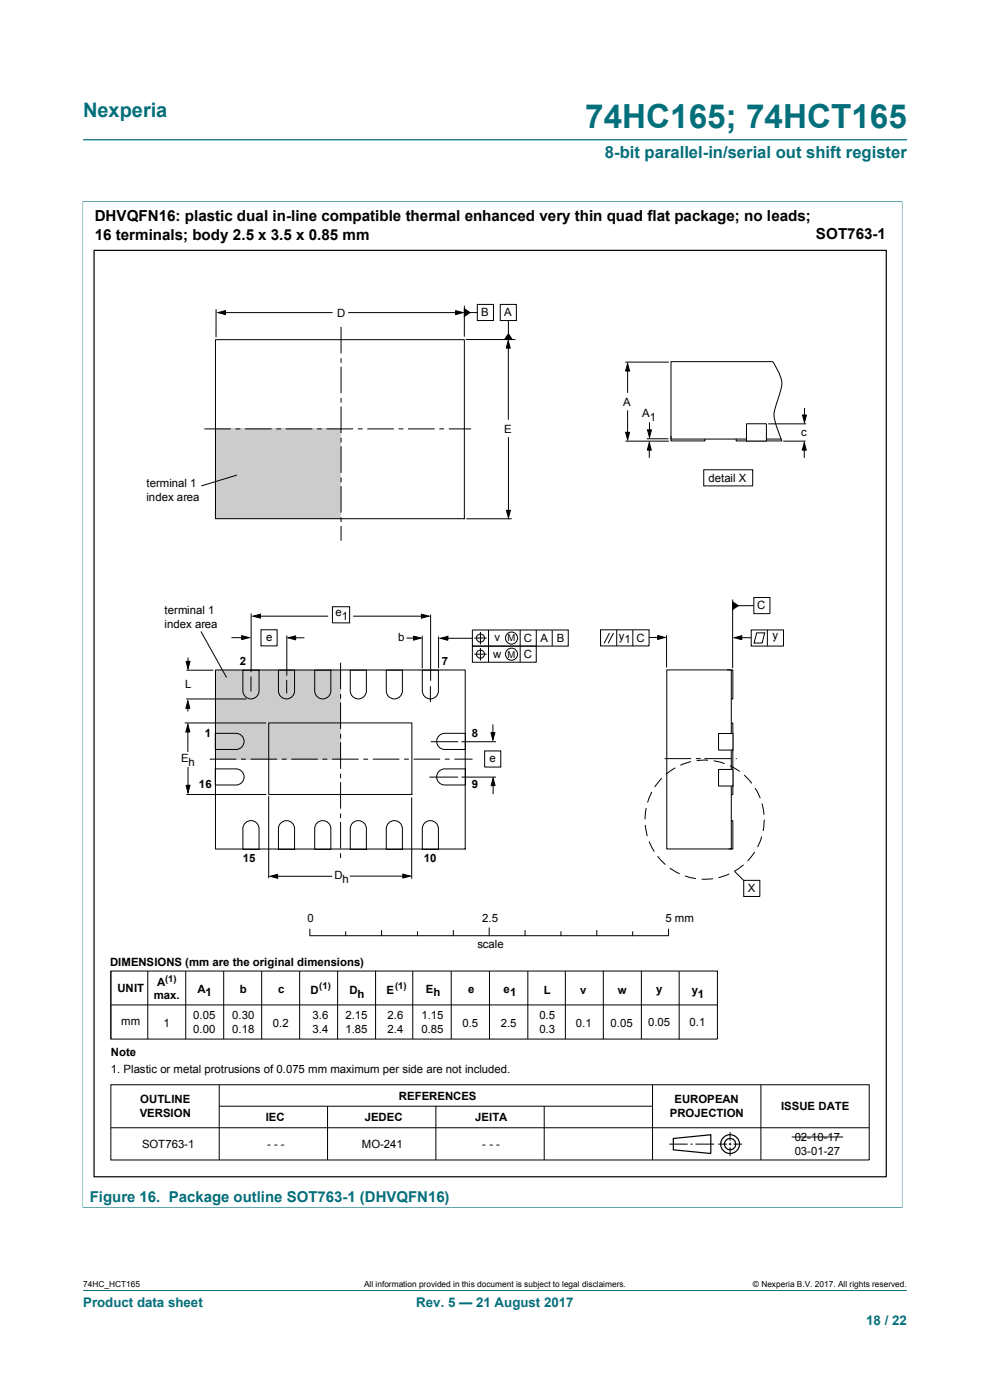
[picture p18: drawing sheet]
<svg xmlns="http://www.w3.org/2000/svg" width="210mm" height="297mm" viewBox="0 0 210 297" stroke-linecap="round" stroke-linejoin="round" font-family="sans-serif">
<defs><g id="words">
<text font-size="7.1" fill="#036f7b" x="124.1" y="27.2">74HC165; 74HCT165</text>
<text font-size="4.2" fill="#036f7b" x="17.6" y="24.8">Nexperia</text>
<text font-size="3.5" fill="#036f7b" x="128.3" y="33.5">8-bit parallel-in/serial out shift register</text>
<g font-size="3.2">
<text x="20.1" y="46.9">DHVQFN16: plastic dual in-line compatible thermal enhanced very thin quad flat package; no leads;</text>
<text x="20.1" y="50.8">16 terminals; body 2.5 x 3.5 x 0.85 mm</text>
<text x="173.1" y="50.7">SOT763-1</text>
</g>
<text font-size="3.2" fill="#036f7b" x="19" y="255">Figure 16. Package outline SOT763-1 (DHVQFN16)</text>
<g font-size="2.8" fill="#036f7b">
<text x="17.6" y="277.3">Product data sheet</text>
<text x="88.3" y="277.3">Rev. 5 — 21 August 2017</text>
<text x="183.7" y="281">18 / 22</text>
</g>
<g font-size="2.4">
<text x="71.5" y="67.4">D</text>
<text x="102.1" y="67.1">B</text>
<text x="107" y="67.1">A</text>
<text x="132.2" y="86.2">A</text>
<text x="136.2" y="88.6">A</text>
<text x="137.8" y="89.3">1</text>
<text x="106.9" y="91.8">E</text>
<text x="170" y="92.4">c</text>
<text x="31.1" y="103.2">terminal 1</text>
<text x="31.1" y="106.2">index area</text>
<text x="150.3" y="102.2">detail X</text>
<text x="34.9" y="130.2">terminal 1</text>
<text x="71.2" y="130.7">e</text>
<text x="72.5" y="131.5">1</text>
<text x="160.6" y="129.3">C</text>
<text x="34.9" y="133.2">index area</text>
<text x="56.4" y="136">e</text>
<text x="84.4" y="136.1">b</text>
<text x="104.9" y="136.1">v</text>
<text x="111.1" y="136.2">C</text>
<text x="114.7" y="136.2">A</text>
<text x="118.1" y="136.2">B</text>
<text x="131.3" y="135.7">y</text>
<text x="132.5" y="136.5">1</text>
<text x="135" y="136.2">C</text>
<text x="163.9" y="135.6">y</text>
<text x="50.9" y="141.1">2</text>
<text x="93.7" y="141.1">7</text>
<text x="104.6" y="139.5">w</text>
<text x="111.1" y="139.5">C</text>
<text x="39.3" y="146">L</text>
<text x="38.4" y="161.6">E</text>
<text x="43.5" y="156.2">1</text>
<text x="100.1" y="156.4">8</text>
<text x="103.8" y="161.7">e</text>
<text x="40" y="162.4">h</text>
<text x="42.2" y="167.1">16</text>
<text x="100.1" y="167.2">9</text>
<text x="51.5" y="182.9">15</text>
<text x="89.9" y="182.9">10</text>
<text x="71" y="186.5">D</text>
<text x="72.7" y="187.3">h</text>
<text x="158.6" y="189.3">X</text>
<text x="65.2" y="195.6">0</text>
<text x="102.3" y="195.6">2.5</text>
<text x="141.1" y="195.6">5 mm</text>
<text x="101.3" y="201">scale</text>
<text x="23.3" y="204.8">DIMENSIONS (mm are the original dimensions)</text>
<text x="33.3" y="209.1">A</text>
<text x="24.9" y="210.5">UNIT</text>
<text x="32.6" y="212">max.</text>
<text x="41.9" y="210.7">A1</text>
<text x="50.9" y="210.7">b</text>
<text x="59" y="210.7">c</text>
<text x="65.9" y="210.8">D</text>
<text x="74.1" y="210.8">D</text>
<text x="75.9" y="211.6">h</text>
<text x="82" y="210.8">E</text>
<text x="90.3" y="210.7">Eh</text>
<text x="99.3" y="210.7">e</text>
<text x="106.8" y="210.7">e1</text>
<text x="115.4" y="210.8">L</text>
<text x="123" y="210.8">v</text>
<text x="131" y="210.8">w</text>
<text x="139.2" y="210.7">y</text>
<text x="146.7" y="210.8">y</text>
<text x="148.1" y="211.6">1</text>
<text x="25.7" y="217.5">mm</text>
<text x="34.7" y="217.8">1</text>
<text x="41" y="216.3">0.05</text>
<text x="41" y="219.2">0.00</text>
<text x="49.3" y="216.3">0.30</text>
<text x="49.3" y="219.2">0.18</text>
<text x="57.9" y="217.8">0.2</text>
<text x="66.3" y="216.3">3.6</text>
<text x="66.3" y="219.2">3.4</text>
<text x="73.3" y="216.3">2.15</text>
<text x="73.3" y="219.2">1.85</text>
<text x="82.2" y="216.3">2.6</text>
<text x="82.2" y="219.2">2.4</text>
<text x="89.4" y="216.3">1.15</text>
<text x="89.4" y="219.2">0.85</text>
<text x="98.1" y="217.8">0.5</text>
<text x="106.2" y="217.8">2.5</text>
<text x="114.4" y="216.3">0.5</text>
<text x="114.4" y="219.2">0.3</text>
<text x="122.2" y="217.8">0.1</text>
<text x="129.5" y="217.8">0.05</text>
<text x="137.5" y="217.7">0.05</text>
<text x="146.3" y="217.7">0.1</text>
<text x="23.5" y="223.9">Note</text>
<text x="23.5" y="227.6">1. Plastic or metal protrusions of 0.075 mm maximum per side are not included.</text>
<text x="84.6" y="233.3">REFERENCES</text>
<text x="29.6" y="237">VERSION</text>
<text x="29.8" y="234">OUTLINE</text>
<text x="56.4" y="237.9">IEC</text>
<text x="77.4" y="237.9">JEDEC</text>
<text x="100.8" y="237.9">JEITA</text>
<text x="142.1" y="237">PROJECTION</text>
<text x="143.1" y="234">EUROPEAN</text>
<text x="165.7" y="235.6">ISSUE DATE</text>
<text x="30.1" y="243.5">SOT763-1</text>
<text x="56.7" y="243.5">- - -</text>
<text x="76.7" y="243.5">MO-241</text>
<text x="102.3" y="243.5">- - -</text>
<text x="168.6" y="242.1">02-10-17</text>
<text x="168.6" y="245">03-01-27</text>
</g>
<g font-size="2">
<text x="107.7" y="136.1">M</text>
<text x="107.7" y="139.5">M</text>
<text x="35" y="208.3">(1)</text>
<text x="67.7" y="209.9">(1)</text>
<text x="83.8" y="209.9">(1)</text>
</g>
<g font-size="1.8">
<text x="17.6" y="273.1">74HC_HCT165</text>
<text x="77.2" y="273.1">All information provided in this document is subject to legal disclaimers.</text>
<text x="159.7" y="273.1">© Nexperia B.V. 2017. All rights reserved.</text>
</g>
</g></defs>
<path d="M17.6 29.7h174.8M17.5 42.8h173.9M17.6 42.7v213.5M191.4 42.7v213.5M17.5 256.1h173.9M17.6 273.8h174.8" fill="none" stroke="#036f7b" stroke-width=".21"/>
<g fill="#ccc">
<path d="M45.7 91h26.6v19.1h-26.6z"/>
<path d="M45.7 142.2h26.5v18.9h-26.5z"/>
</g>
<g fill="none" stroke="#000" stroke-width=".21">
<path d="M45.7 72.1h52.8v37.9h-52.8zM45.8 65.6v6M46.2 66.3l1.6-.4v.8zM47.3 66.3h23.2M72.3 69.3v5.7M72.3 76v1M72.3 77.8v5.6M73.9 66.3h23.2M96.6 65.9l1.6 .4-1.6 .4zM98.5 65.5l1.2 .8-1.2 .8zM98.5 64.9v6.5M98.8 72h10.5"/>
<path d="M99 66.3h2.2M101.3 64.6h3.4v3.4h-3.4zM106.1 64.6h3.4v3.4h-3.4zM107.8 72.3l.4 1.6h-.8zM107.8 73.3v15.7M107.8 68v3.5M107.8 70.8l.9 1.2h-1.7zM132.6 76.8h9.3M133.1 77.1l.5 1.6h-.9zM133.1 78.1v5.2M163.9 76.7l.8 1.3a5.7 5.7 0 0 1 .6 5.8l-.6 1.9a5.6 5.6 0 0 0 0 4.7l1.2 3.1M43.3 91h5.7"/>
<path d="M50 91h1M52 91h5.6M58.6 91h1M60.6 91h5.7M67.3 91h1M69.3 91h5.6M72.3 84.4v1M72.3 86.2v5.7M72.3 92.9v1M72.3 94.7v5.6M75.9 91h1M77.9 91h5.6"/>
<path d="M84.6 91h1M86.6 91h5.6M93.2 91h1M95.2 91h4.7M107.9 92.7v15.9M132.7 93.6h9.2M132.7 91.7h.9l-.5 1.6zM133.1 87v5.2M137.2 93.1h4.6M137.3 91.2h.9l-.4 1.6zM137.7 93.9l.5 1.6h-.9zM137.7 94.9v2.2"/>
<path d="M137.8 89.6v2.1M149.3 99.7h10.4v3.4h-10.4zM162.9 89.9h8.1M166.2 93.6h4.7M170.2 88h.9l-.5 1.6zM170.6 93.9l.4 1.6h-.8zM170.6 94.9v2.2M170.6 86.6v2M50.3 100.8l-7.6 2.3M72.3 101.3v1M72.3 103.1v5.7M72.3 109.8v1"/>
<path d="M72.3 111.6v3.1M98.9 110.1h9.6M107.4 108.3h.9l-.4 1.5zM39.9 139.5v1.6M42.6 134l5.5 9.7M49.1 135.3h3M51.3 134.8l1.6 .5-1.6 .4zM53.3 130.1v12.5M53.7 130.7l1.6-.4v.8zM54.6 130.7h15M55.4 133.6h3.4v3.4h-3.4zM60.8 134.8v8.5"/>
<path d="M61.1 135.3l1.6-.4v.8zM61.9 135.3h2.7M70.5 128.7h3.7v3.4h-3.7zM74.9 130.7h14.8M86.2 135.4h2.1M87.7 134.9l1.6 .5-1.6 .4zM89.4 130.3l1.6 .4-1.6 .4zM89.6 134.9v6.9M91.3 130.4v14M93 135v6.7M93.4 135.4l1.6-.4v.8zM93.9 135.4h6.3"/>
<path d="M100.2 133.6h20.3v3.5h-20.3zM100.2 137.1h13.6v3.4h-13.6zM100.6 135.4h2.6M100.6 138.8h2.6M101.9 134.1v2.6M101.9 137.5v2.6M103.6 133.6v6.9M110.3 133.7v6.8M113.8 133.6v3.5M117.1 133.7v3.3M127.4 133.6h10.3v3.4h-10.3zM129.3 134.3l-1.1 2.2"/>
<path d="M130.1 134.3l-1.1 2.2M130.8 133.6v3.4M134.2 133.7v3.4M137.7 135.2h2.4M139.5 134.8l1.6 .4-1.6 .5zM141.4 134.8v6.8M155.4 127.7l1.2 .8-1.2 .8zM155.4 127.2v14.5M155.8 135.3l1.6-.4v.8zM155.9 128.5h4M156.3 135.3h3M159.3 133.6h6.9v3.5h-6.9z"/>
<path d="M159.9 126.8h3.4v3.4h-3.4zM160.5 134.3h1.7l-.5 2.1h-1.7zM162.8 133.6v3.4M39.2 153.4h17.2M39.5 140.3h.8l-.4 1.6zM39.5 148.3h12.8M39.5 142.2h5.7M39.8 148.7l.5 1.6h-.9zM39.8 153.7l.5 1.6h-.9zM39.8 149.4v1.5M39.8 154.5v5M45.7 155.6h4.4a1.71 1.71 0 0 1 1.7 1.7 1.71 1.71 0 0 1-1.7 1.7h-4.4z"/>
<path d="M45.7 142.1h53v38h-53zM51.5 142.2h3.4v4.4a1.71 1.71 0 0 1-1.7 1.7 1.71 1.71 0 0 1-1.7-1.7zM53.2 143.5v3.2M57 153.4h30.4v15.1h-30.4zM59.1 142.2h3.4v4.4a1.71 1.71 0 0 1-1.7 1.7 1.71 1.71 0 0 1-1.7-1.7zM66.8 142.2h3.4v4.4a1.71 1.71 0 0 1-1.7 1.7 1.71 1.71 0 0 1-1.7-1.7zM72.2 140.6v5.6M72.2 147.2v1M72.2 149v5.7M72.2 155.7v1M72.2 157.5v5.6M74.3 142.2h3.4v4.4a1.71 1.71 0 0 1-1.7 1.7 1.71 1.71 0 0 1-1.7-1.7z"/>
<path d="M81.9 142.2h3.5v4.4a1.71 1.71 0 0 1-1.8 1.7 1.71 1.71 0 0 1-1.7-1.7zM89.6 142.2h3.4v4.4a1.71 1.71 0 0 1-1.7 1.7 1.71 1.71 0 0 1-1.7-1.7zM91.3 145.6v3.3M91.4 157.4h5.8M93.1 156.1l.8-.5h.4h4.4v3.4h-4.4a1.71 1.71 0 0 1-1.5-1.1 1.71 1.71 0 0 1 .3-1.8zM97.9 157.4h7.3M102.8 159.3h3.4v3.4h-3.4zM104.1 155.4h.9l-.4 1.6zM104.6 153.7v2.8M141.4 142.1h13.7v38h-13.7zM154.3 142.1h1.2v6.2h-.4M155.1 153.4h.4v15.2h-.4"/>
<path d="M39.5 166.6h.8l-.4 1.6zM39.5 168.5h17M39.9 162.7v4.7M44.5 161h5.6M45.7 163.1h4.4a1.71 1.71 0 0 1 1.7 1.7 1.71 1.71 0 0 1-1.7 1.7h-4.4zM51.1 161h1M52 174.6a1.71 1.71 0 0 1 1.9-.4 1.71 1.71 0 0 1 1 1.6v4.4h-3.4v-4.4l.1-.5zM53.1 161h5.7M57 168.9v17.4M59.6 174.6a1.71 1.71 0 0 1 1.8-.4 1.71 1.71 0 0 1 1.1 1.6v4.4h-3.4v-4.4v-.5zM59.8 161h1M61.8 161h5.6"/>
<path d="M67.3 174.6a1.71 1.71 0 0 1 1.8-.4 1.71 1.71 0 0 1 1.1 1.6v4.4h-3.4v-4.4v-.5zM68.4 161.1h.1M68.4 161h1M70.4 161h5.7M72.2 164.1v1M72.2 165.9v5.7M72.2 172.6v1M72.2 174.4v5.6M74.8 174.6a1.71 1.71 0 0 1 1.9-.4 1.71 1.71 0 0 1 1 1.6v4.4h-3.4v-4.4l.1-.5zM77.1 161h1M79.1 161h5.6M82.4 174.6a1.71 1.71 0 0 1 1.9-.4 1.71 1.71 0 0 1 1.1 1.6v4.4h-3.5v-4.4l.1-.5z"/>
<path d="M85.7 161h1M87.3 169.2v17.2M87.7 161h5.7M90.1 174.6a1.71 1.71 0 0 1 1.8-.4 1.71 1.71 0 0 1 1.1 1.6v4.4h-3.4v-4.4v-.5zM91.1 164.9h6.1M93.1 163.6l.8-.4 .4-.1h4.4v3.4h-4.4a1.71 1.71 0 0 1-1.5-1 1.71 1.71 0 0 1 .3-1.9zM94.4 161h1M96.4 161h3.8M97.9 164.9h7.3M104.6 165.1l.4 1.6h-.8zM104.6 166v2.5M136.9 175l.4 2.4"/>
<path d="M137.1 171.4l-.3 2.4M137.7 178.5l1.1 2.2M138.3 168l-.9 2.2M140.4 165.1l-1.5 1.9M141 160.9h5.6M143.2 162.9l-1.9 1.4M146.6 161.6l-2.3 .8M147.6 160.9h1M149.4 160.9h5.7M150.2 161.3l-2.4 .1M151.4 161.4l2.3 .6M154.8 162.5l2.1 1.2"/>
<path d="M155.1 174.1h.4v6h-.9M156.1 160.9h.2M157.9 164.4l1.6 1.8M160.2 167.2l1.1 2.1M161.6 177.5l-.9 2.2M161.6 170.5l.5 2.3M162.1 173.9l-.2 2.4M57.3 185.9l1.6-.4v.8zM58.1 185.9h12.4M65.7 197.1v1.4M65.8 198.5h76M72.2 181v1"/>
<path d="M73.3 197.7v.8M74.2 185.9h12M80.9 197.4v1.1M85.4 185.4l1.6 .5-1.6 .4zM88.5 197.7v.8M96.2 197.4v1.1M103.8 196.9v1.6M111.4 197.4v1.1M119 197.7v.8M126.6 197.4v1.1M134.2 197.7v.8M139.5 181.6l1.6 1.8"/>
<path d="M141.8 197.1v1.4M142.1 184.2l2.1 1.2M145.3 185.8l2.3 .6M151.2 186.4l-2.4 .1M154.7 185.4l-2.3 .8M155.8 184.8l1.9 1.9M157.7 183.5l-1.9 1.3M157.8 186.8h3.4v3.4h-3.4zM160.1 180.7l-1.5 1.9M23.5 206h128.7v14.4h-128.7zM23.5 206v14.4M23.6 213.2h128.6"/>
<path d="M31.3 206v14.4M39.4 206v14.4M47.5 206v14.4M55.5 206v14.4M63.6 206v14.4M71.6 206v14.4M79.7 205.9v14.5M87.6 206v14.4M95.7 206v14.4M103.8 206v14.4M112 206v14.4M119.9 206v14.4"/>
<path d="M128 205.9v14.5M136.1 206v14.4M144.1 206v14.5M23.5 230.1h160.9v16h-160.9zM23.5 239.2h160.9M46.5 230.1v16M46.5 234.7h91.8M69.5 234.7v11.4M92.5 234.7v11.4M115.4 234.7v11.4M138.4 230.1v16M161.4 230.1v16"/>
<path d="M142 242.7h3.9M146.5 242.7h.4M147.5 242.7h4M152.4 242.7h1.8M154.6 242.7h.6M154.9 240.1v1.9M154.9 242.5v.5M154.9 243.4v1.9M155.6 242.7h1.8"/>
<circle cx="101.9" cy="138.8" r=".85"/>
<circle cx="101.9" cy="135.4" r=".85"/>
<circle cx="108.5" cy="138.8" r="1.28"/>
<circle cx="108.5" cy="135.4" r="1.28"/>
</g>
<g fill="none" stroke="#000" stroke-width=".25">
<path d="M20 53.1h168v196.5h-168zM142.8 241.5l8-.8v4l-8-.8z"/>
<circle cx="154.9" cy="242.7" r="1.2"/>
<circle cx="154.9" cy="242.7" r="1.99"/>
</g>
<g fill="#000">
<path d="M46.2 66.3l1.6-.4v.8zM96.6 65.9l1.6 .4-1.6 .4zM98.5 65.5l1.2 .8-1.2 .8zM107.8 70.8l.9 1.2h-1.7zM107.8 72.3l.4 1.6h-.8zM133.1 77.1l.5 1.6h-.9zM132.7 91.7h.9l-.5 1.6zM137.7 93.9l.5 1.6h-.9zM137.3 91.2h.9l-.4 1.6zM170.6 93.9l.4 1.6h-.8zM170.2 88h.9l-.5 1.6zM107.4 108.3h.9l-.4 1.5z"/>
<path d="M51.3 134.8l1.6 .5-1.6 .4zM53.7 130.7l1.6-.4v.8zM61.1 135.3l1.6-.4v.8zM87.7 134.9l1.6 .5-1.6 .4zM89.4 130.3l1.6 .4-1.6 .4zM93.4 135.4l1.6-.4v.8zM139.5 134.8l1.6 .4-1.6 .5zM155.4 127.7l1.2 .8-1.2 .8zM155.8 135.3l1.6-.4v.8zM39.5 140.3h.8l-.4 1.6zM39.8 148.7l.5 1.6h-.9zM39.8 153.7l.5 1.6h-.9z"/>
<path d="M104.1 155.4h.9l-.4 1.6zM39.5 166.6h.8l-.4 1.6zM104.6 165.1l.4 1.6h-.8zM57.3 185.9l1.6-.4v.8zM85.4 185.4l1.6 .5-1.6 .4z"/>
</g>
<path d="M152.4 155.6h3.1v3.5h-3.1z" fill="#fff"/>
<path d="M152.4 155.6h3.1v3.5h-3.1z" fill="none" stroke="#000" stroke-width=".21"/>
<path d="M152.4 163.2h3.1v3.6h-3.1z" fill="#fff"/>
<path d="M163.9 76.7h-21.6v16.4h23.4M142.3 92.6v.9h7.2v-.3M156.2 93.2v.3h9.7M152.4 163.2h3.1v3.6h-3.1z" fill="none" stroke="#000" stroke-width=".21"/>
<path d="M158.3 89.9h4.3v3.7h-4.3z" fill="#fff"/>
<path d="M158.3 89.9h4.3v3.7h-4.3zM60.8 144.2v2.9M167.9 241.2h10.9" fill="none" stroke="#000" stroke-width=".21"/>
<use href="#words"/>
</svg>
